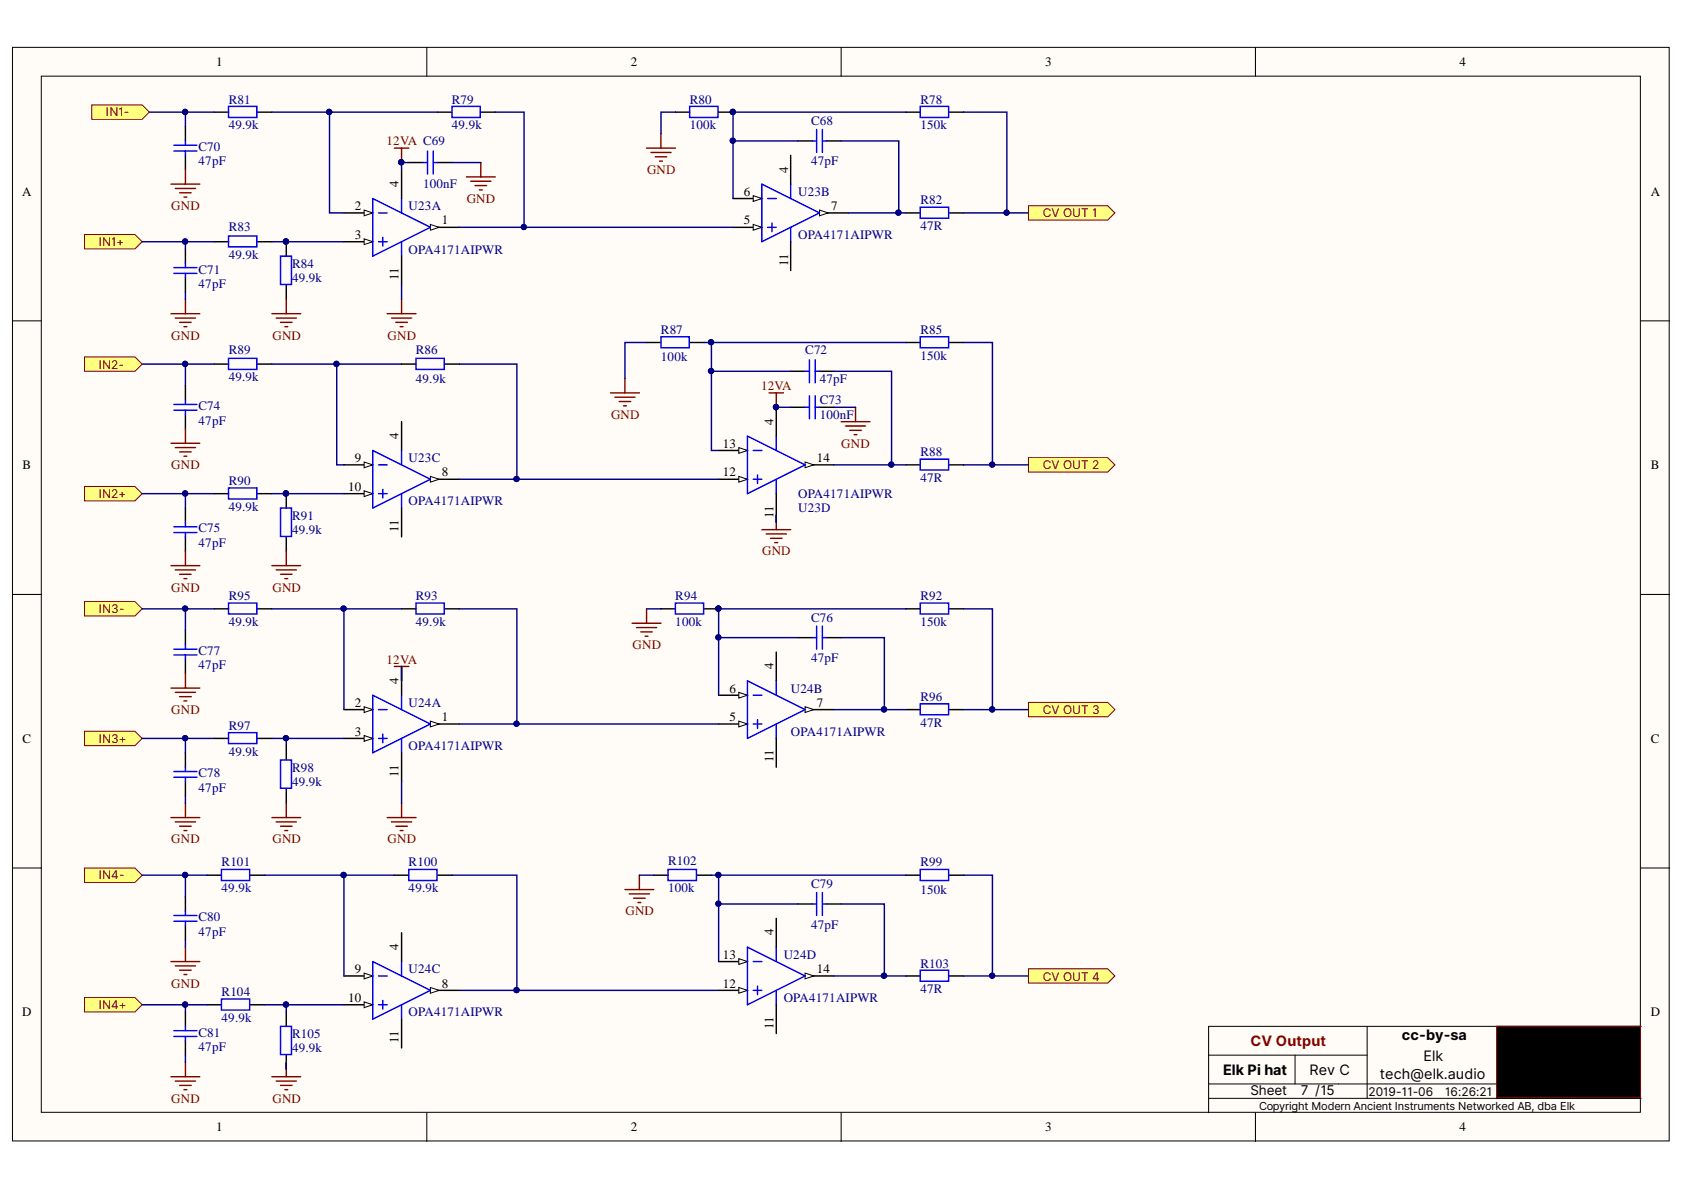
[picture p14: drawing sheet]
<svg xmlns="http://www.w3.org/2000/svg" width="297mm" height="210mm" viewBox="0 0 297 210" stroke-linecap="round" stroke-linejoin="round" font-family="sans-serif">
<defs><g id="words">
<text font-size="2.5" fill="#980000" x="220.6" y="184.5">CV Output</text>
<g font-size="2.5">
<text x="247.3" y="183.5">cc-by-sa</text>
<text x="215.7" y="189.6">Elk Pi hat</text>
<text x="231" y="189.6">Rev C</text>
<text x="243.4" y="190.4">tech@elk.audio</text>
<text x="251.1" y="187.1">Elk</text>
</g>
<g font-size="2.4">
<text x="220.6" y="193.2">Sheet</text>
<text x="229.4" y="193.2">7 /15</text>
</g>
<g font-size="2.3">
<text x="38.2" y="11.7">1</text>
<text x="111.2" y="11.7">2</text>
<text x="184.3" y="11.7">3</text>
<text x="257.4" y="11.7">4</text>
<text x="3.9" y="34.5">A</text>
<text x="70.3" y="33" transform="rotate(-90 70.3 33)">4</text>
<text x="131.2" y="34.5">6</text>
<text x="139" y="30.4" transform="rotate(-90 139 30.4)">4</text>
<text x="291.2" y="34.5">A</text>
<text x="62.6" y="37">2</text>
<text x="77.9" y="39.6">1</text>
<text x="131.2" y="39.6">5</text>
<text x="146.6" y="37">7</text>
<text x="62.6" y="42.1">3</text>
<text x="139" y="46.9" transform="rotate(-90 139 46.9)">11</text>
<text x="70.3" y="49.5" transform="rotate(-90 70.3 49.5)">11</text>
<text x="70.3" y="77.4" transform="rotate(-90 70.3 77.4)">4</text>
<text x="136.5" y="74.9" transform="rotate(-90 136.5 74.9)">4</text>
<text x="4" y="82.8">B</text>
<text x="62.6" y="81.5">9</text>
<text x="127.5" y="79">13</text>
<text x="144.1" y="81.5">14</text>
<text x="291.2" y="82.8">B</text>
<text x="61.4" y="86.6">10</text>
<text x="77.9" y="84">8</text>
<text x="127.5" y="84">12</text>
<text x="70.3" y="93.8" transform="rotate(-90 70.3 93.8)">11</text>
<text x="136.5" y="91.3" transform="rotate(-90 136.5 91.3)">11</text>
<text x="136.5" y="118.1" transform="rotate(-90 136.5 118.1)">4</text>
<text x="62.6" y="124.7">2</text>
<text x="70.3" y="120.6" transform="rotate(-90 70.3 120.6)">4</text>
<text x="128.7" y="122.1">6</text>
<text x="144.1" y="124.7">7</text>
<text x="4" y="131">C</text>
<text x="62.6" y="129.8">3</text>
<text x="77.9" y="127.2">1</text>
<text x="128.7" y="127.2">5</text>
<text x="291.2" y="131">C</text>
<text x="70.3" y="137" transform="rotate(-90 70.3 137)">11</text>
<text x="136.5" y="134.5" transform="rotate(-90 136.5 134.5)">11</text>
<text x="70.3" y="167.5" transform="rotate(-90 70.3 167.5)">4</text>
<text x="136.5" y="165" transform="rotate(-90 136.5 165)">4</text>
<text x="62.6" y="171.7">9</text>
<text x="127.5" y="169.1">13</text>
<text x="144.1" y="171.7">14</text>
<text x="3.9" y="179.3">D</text>
<text x="61.4" y="176.8">10</text>
<text x="77.9" y="174.2">8</text>
<text x="127.5" y="174.2">12</text>
<text x="291.2" y="179.3">D</text>
<text x="70.3" y="184" transform="rotate(-90 70.3 184)">11</text>
<text x="136.5" y="181.5" transform="rotate(-90 136.5 181.5)">11</text>
<text x="38.2" y="199.6">1</text>
<text x="111.2" y="199.6">2</text>
<text x="184.3" y="199.6">3</text>
<text x="257.4" y="199.6">4</text>
</g>
<g font-size="2.3" fill="#000080">
<text x="40.4" y="22.8">49.9k</text>
<text x="40.4" y="18.3">R81</text>
<text x="79.7" y="22.8">49.9k</text>
<text x="79.7" y="18.3">R79</text>
<text x="121.7" y="22.8">100k</text>
<text x="121.7" y="18.3">R80</text>
<text x="143.1" y="22.1">C68</text>
<text x="162.3" y="22.8">150k</text>
<text x="162.3" y="18.3">R78</text>
<text x="35" y="29.2">47pF</text>
<text x="35" y="26.6">C70</text>
<text x="143.1" y="29.2">47pF</text>
<text x="74.6" y="33.2">100nF</text>
<text x="140.8" y="34.5">U23B</text>
<text x="40.4" y="40.8">R83</text>
<text x="72.1" y="37">U23A</text>
<text x="162.3" y="40.6">47R</text>
<text x="162.3" y="36">R82</text>
<text x="40.4" y="45.7">49.9k</text>
<text x="51.5" y="47.3">R84</text>
<text x="72.1" y="44.7">OPA4171AIPWR</text>
<text x="140.8" y="42.1">OPA4171AIPWR</text>
<text x="35" y="50.8">47pF</text>
<text x="35" y="48.3">C71</text>
<text x="51.5" y="49.8">49.9k</text>
<text x="116.6" y="58.9">R87</text>
<text x="162.3" y="58.9">R85</text>
<text x="40.4" y="62.5">R89</text>
<text x="73.3" y="62.5">R86</text>
<text x="116.6" y="63.7">100k</text>
<text x="142" y="62.5">C72</text>
<text x="162.3" y="63.5">150k</text>
<text x="40.4" y="67.3">49.9k</text>
<text x="73.3" y="67.5">49.9k</text>
<text x="144.6" y="67.5">47pF</text>
<text x="144.6" y="71.3">C73</text>
<text x="35" y="74.9">47pF</text>
<text x="35" y="72.4">C74</text>
<text x="144.6" y="73.9">100nF</text>
<text x="72.1" y="81.5">U23C</text>
<text x="162.3" y="80.5">R88</text>
<text x="40.4" y="85.5">R90</text>
<text x="72.1" y="89.1">OPA4171AIPWR</text>
<text x="140.8" y="87.8">OPA4171AIPWR</text>
<text x="162.3" y="85">47R</text>
<text x="35" y="93.9">C75</text>
<text x="40.4" y="90.1">49.9k</text>
<text x="51.5" y="94.2">49.9k</text>
<text x="51.5" y="91.6">R91</text>
<text x="140.8" y="90.4">U23D</text>
<text x="35" y="96.5">47pF</text>
<text x="40.4" y="105.9">R95</text>
<text x="73.3" y="105.9">R93</text>
<text x="119.1" y="105.9">R94</text>
<text x="162.3" y="105.9">R92</text>
<text x="40.4" y="110.5">49.9k</text>
<text x="73.3" y="110.5">49.9k</text>
<text x="119.1" y="110.5">100k</text>
<text x="143.1" y="109.7">C76</text>
<text x="162.3" y="110.5">150k</text>
<text x="35" y="118.1">47pF</text>
<text x="35" y="115.6">C77</text>
<text x="143.1" y="116.8">47pF</text>
<text x="72.1" y="124.7">U24A</text>
<text x="139.5" y="122.1">U24B</text>
<text x="162.3" y="123.7">R96</text>
<text x="40.4" y="128.7">R97</text>
<text x="139.5" y="129.8">OPA4171AIPWR</text>
<text x="162.3" y="128.2">47R</text>
<text x="35" y="137.1">C78</text>
<text x="40.4" y="133.3">49.9k</text>
<text x="51.5" y="136.1">R98</text>
<text x="72.1" y="132.3">OPA4171AIPWR</text>
<text x="35" y="139.6">47pF</text>
<text x="51.5" y="138.6">49.9k</text>
<text x="39.1" y="152.8">R101</text>
<text x="72.1" y="152.8">R100</text>
<text x="117.8" y="152.6">R102</text>
<text x="162.3" y="152.8">R99</text>
<text x="39.1" y="157.4">49.9k</text>
<text x="72.1" y="157.4">49.9k</text>
<text x="117.8" y="157.4">100k</text>
<text x="143.1" y="156.6">C79</text>
<text x="162.3" y="157.7">150k</text>
<text x="35" y="165.1">47pF</text>
<text x="35" y="162.5">C80</text>
<text x="143.1" y="163.8">47pF</text>
<text x="72.1" y="171.7">U24C</text>
<text x="138.2" y="169.1">U24D</text>
<text x="162.3" y="170.7">R103</text>
<text x="39.1" y="175.7">R104</text>
<text x="72.1" y="179.3">OPA4171AIPWR</text>
<text x="138.2" y="176.8">OPA4171AIPWR</text>
<text x="162.3" y="175.2">47R</text>
<text x="35" y="185.4">47pF</text>
<text x="35" y="182.8">C81</text>
<text x="39.1" y="180.3">49.9k</text>
<text x="51.5" y="185.6">49.9k</text>
<text x="51.5" y="183.1">R105</text>
</g>
<g font-size="2.3" fill="#800000">
<text x="68.2" y="25.6">12VA C69</text>
<text x="82.3" y="35.8">GND</text>
<text x="114.1" y="30.7">GND</text>
<text x="30.2" y="37">GND</text>
<text x="30.2" y="59.9">GND</text>
<text x="48.1" y="59.9">GND</text>
<text x="68.4" y="59.9">GND</text>
<text x="134.3" y="68.8">12VA</text>
<text x="107.8" y="73.9">GND</text>
<text x="30.2" y="82.8">GND</text>
<text x="148.4" y="79">GND</text>
<text x="134.4" y="98">GND</text>
<text x="30.2" y="104.4">GND</text>
<text x="48.1" y="104.4">GND</text>
<text x="68.2" y="117.1">12VA</text>
<text x="111.6" y="114.5">GND</text>
<text x="30.2" y="126">GND</text>
<text x="30.2" y="148.8">GND</text>
<text x="48.1" y="148.8">GND</text>
<text x="68.4" y="148.8">GND</text>
<text x="110.3" y="161.5">GND</text>
<text x="30.2" y="174.2">GND</text>
<text x="30.2" y="194.5">GND</text>
<text x="48.1" y="194.5">GND</text>
</g>
<g font-size="2.1" fill="#800000">
<text x="18.7" y="20.5">IN1-</text>
<text x="183.9" y="38.3">CV OUT 1</text>
<text x="17.4" y="43.4">IN1+</text>
<text x="17.4" y="65">IN2-</text>
<text x="183.9" y="82.8">CV OUT 2</text>
<text x="17.4" y="87.8">IN2+</text>
<text x="17.4" y="108.2">IN3-</text>
<text x="183.9" y="126">CV OUT 3</text>
<text x="17.4" y="131">IN3+</text>
<text x="17.4" y="155.1">IN4-</text>
<text x="183.9" y="173">CV OUT 4</text>
<text x="17.4" y="178">IN4+</text>
</g>
<g font-size="2.1">
<text x="241.4" y="193.2">2019-11-06</text>
<text x="254.9" y="193.2">16:26:21</text>
</g>
<text font-size="1.9" x="222.1" y="195.9">Copyright Modern Ancient Instruments Networked AB, dba Elk</text>
</g></defs>
<g fill="#fffcf8" stroke="#000" stroke-width=".18">
<path d="M2.2 8.4h292.2v192.9h-292.2z"/>
<path d="M7.3 13.4h282v182.8h-282z"/>
</g>
<g fill="none" stroke="#000" stroke-width=".18">
<path d="M75.3 8.4v5M148.4 8.4v5M221.4 8.4v5M2.2 56.6h5.1M289.4 56.6h5.1M2.2 104.9h5.1M289.4 104.9h5.1M2.2 153.1h5.1M289.4 153.1h5.1M75.3 196.3v5.1M148.4 196.3v5.1M213.2 186.1h27.9"/>
<path d="M213.2 191.2h50.8M213.2 193.7h76.2M221.4 196.3v5.1M228.4 186.1v5.1M241.1 181v12.7M264 193.7v-12.7h25.4h-76.2v15.3"/>
</g>
<path d="M264 181h25.3v12.6h-25.3z" fill="#000" stroke="#800000" stroke-width=".18"/>
<g fill="#ffff80" stroke="#800000" stroke-width=".18">
<path d="M14.9 41.4h8.9l1.3 1.2-1.3 1.3h-8.9z" fill-rule="evenodd"/>
<path d="M16.2 18.5h8.9l1.2 1.3-1.2 1.3h-8.9z" fill-rule="evenodd"/>
</g>
<path d="M75.9 40.1h5.1" fill="none" stroke="#000" stroke-width=".25"/>
<path d="M75.9 39.6l1.5 .5-1.5 .5z" fill="#fffcf8"/>
<path d="M75.9 39.6l1.5 .5-1.5 .5z" fill="none" stroke="#000" stroke-width=".18"/>
<path d="M60.7 37.6h5" fill="none" stroke="#000" stroke-width=".25"/>
<path d="M64.2 37l1.5 .6-1.5 .5z" fill="#fffcf8"/>
<path d="M64.2 37l1.5 .6-1.5 .5z" fill="none" stroke="#000" stroke-width=".18"/>
<path d="M60.7 42.6h5" fill="none" stroke="#000" stroke-width=".25"/>
<path d="M64.2 42.1l1.5 .5-1.5 .5z" fill="#fffcf8"/>
<path d="M64.2 42.1l1.5 .5-1.5 .5z" fill="none" stroke="#000" stroke-width=".18"/>
<g fill="none" stroke="#00f" stroke-width=".25">
<path d="M40.3 18.8h5v1.9h-5zM79.7 18.8h5v1.9h-5zM65.7 35l10.2 5.1-10.2 5.1zM66.8 37.6h1.5M70.8 35v2.6M40.3 41.6h5v2h-5zM49.5 45.2h1.9v5h-1.9zM66.8 42.6h1.5M67.5 41.9v1.5M70.8 42.6v2.6M116.6 59.4h5v2h-5zM162.3 59.4h5v2h-5z"/>
<path d="M142 65.5h.8M142.8 63.5v4M143.8 63.5v4M143.8 65.5h.8M162.3 81h5v1.9h-5z"/>
</g>
<g fill="none" stroke="#000" stroke-width=".25">
<path d="M37.8 19.8h2.5M45.4 19.8h2.6M77.2 19.8h2.5M84.8 19.8h2.6M70.8 29.9v5.1M37.8 42.6h2.5M45.4 42.6h2.6M50.5 42.6v2.6M50.5 50.3v2.5M70.8 45.2v5.1M114 60.4h2.6M121.7 60.4h2.5"/>
<path d="M139.5 65.5h2.5M144.6 65.5h2.5M159.8 60.4h2.5M167.4 60.4h2.6M159.8 82h2.5M167.4 82h2.6"/>
</g>
<g fill="#000080" stroke="#000080" stroke-width=".18">
<circle cx="50.4" cy="42.6" r=".47"/>
<circle cx="136.9" cy="71.8" r=".46"/>
</g>
<g fill="none" stroke="#800000" stroke-width=".25">
<path d="M48 55.3h5M48.7 56.1h3.6M49.5 56.9h2M50.2 57.6h.6M50.5 52.8v2.5M68.3 55.3h5.1M69.1 56.1h3.5M69.8 56.9h2.1M70.6 57.6h.5M70.8 52.8v2.5M107.7 69.3h5.1M108.5 70.1h3.5"/>
<path d="M109.2 70.8h2.1M110 71.6h.5M110.2 66.8v2.5M135.7 69.3h2.5M136.9 69.3v2.5M134.4 93.4h5.1M135.1 94.2h3.6M135.9 95h2M136.7 95.7h.5M136.9 90.9v2.5"/>
</g>
<g fill="#ffff80" stroke="#800000" stroke-width=".18">
<path d="M14.9 85.8h8.9l1.3 1.3-1.3 1.2h-8.9z" fill-rule="evenodd"/>
<path d="M14.9 63h8.9l1.3 1.2-1.3 1.3h-8.9z" fill-rule="evenodd"/>
</g>
<g fill="none" stroke="#000" stroke-width=".25">
<path d="M119.1 19.8h2.6M126.8 19.8h2.5M159.8 19.8h2.5M167.4 19.8h2.6M140.7 24.9h2.6M145.8 24.9h2.6M159.8 37.6h2.5M167.4 37.6h2.6M37.8 64.2h2.5M45.4 64.2h2.6M70.8 64.2h2.6M78.5 64.2h2.5"/>
<path d="M37.8 87.1h2.5M45.4 87.1h2.6M50.5 87.1v2.5M50.5 94.7v2.5"/>
</g>
<path d="M121.6 18.8h5.1v1.9h-5.1zM162.3 18.8h5v1.9h-5zM143.3 24.9h.7M144 22.8v4.1M145.1 22.8v4.1M145.1 24.9h.7M162.3 36.5h5v2h-5zM40.3 63.2h5v2h-5zM73.4 63.2h5v2h-5zM40.3 86.1h5v1.9h-5zM49.5 89.6h1.9v5h-1.9z" fill="none" stroke="#00f" stroke-width=".25"/>
<g fill="#000080" stroke="#000080" stroke-width=".18">
<circle cx="50.4" cy="87" r=".47"/>
<circle cx="129.2" cy="19.7" r=".46"/>
</g>
<path d="M114 26.1h5.1M114.8 26.9h3.6M115.6 27.7h2M116.3 28.4h.5M116.6 23.6v2.5M48 99.8h5M50.5 97.2v2.6M48.7 100.5h3.6M49.5 101.3h2M50.2 102.1h.6" fill="none" stroke="#800000" stroke-width=".25"/>
<g fill="#ffff80" stroke="#800000" stroke-width=".18">
<path d="M14.9 129h8.9l1.3 1.2-1.3 1.3h-8.9z" fill-rule="evenodd"/>
<path d="M14.9 106.1h8.9l1.3 1.3-1.3 1.3h-8.9z" fill-rule="evenodd"/>
</g>
<g fill="none" stroke="#000" stroke-width=".25">
<path d="M37.8 107.4h2.5M45.4 107.4h2.6M70.8 107.4h2.6M78.5 107.4h2.5M37.8 130.2h2.5M45.4 130.2h2.6M50.5 131.5v2.6M50.5 139.1v2.6M115.3 154.4h2.6M122.9 154.4h2.6M140.7 159.5h2.6M145.8 159.5h2.6"/>
<path d="M159.8 154.4h2.5M167.4 154.4h2.6M159.8 172.2h2.5M167.4 172.2h2.6"/>
</g>
<path d="M40.3 106.4h5v1.9h-5zM73.4 106.4h5v1.9h-5zM40.3 129.2h5v2h-5zM49.5 134.1h1.9v4.9h-1.9zM117.8 153.4h5v1.9h-5zM143.3 159.5h.7M144 157.4v4.1M145.1 157.4v4.1M145.1 159.5h.7M162.3 153.4h5v1.9h-5zM162.3 171.1h5v2h-5z" fill="none" stroke="#00f" stroke-width=".25"/>
<path d="M48 144.2h5M48.7 145h3.6M49.5 145.7h2M50.2 146.5h.6M50.5 141.7v2.5M110.2 156.9h5.1M111 157.7h3.6M111.8 158.4h2M112.5 159.2h.5M112.8 154.4v2.5" fill="none" stroke="#800000" stroke-width=".25"/>
<g fill="#ffff80" stroke="#800000" stroke-width=".18">
<path d="M14.9 176h8.9l1.3 1.2-1.3 1.3h-8.9z" fill-rule="evenodd"/>
<path d="M14.9 153.1h8.9l1.3 1.3-1.3 1.2h-8.9z" fill-rule="evenodd"/>
</g>
<g fill="none" stroke="#000" stroke-width=".25">
<path d="M129.3 40.1h5.1M116.6 107.4h2.5M124.2 107.4h2.6M140.7 112.5h2.6M145.8 112.5h2.6M159.8 107.4h2.5M167.4 107.4h2.6M159.8 125.2h2.5M167.4 125.2h2.6M36.5 154.4h2.6M44.1 154.4h2.6M69.6 154.4h2.5"/>
<path d="M77.2 154.4h2.5M36.5 177.2h2.6M44.1 177.2h2.6M50.5 178.5v2.5M50.5 186.1v2.6"/>
</g>
<path d="M119.1 106.4h5v1.9h-5zM143.3 112.5h.7M144 110.4v4.1M145.1 110.4v4.1M145.1 112.5h.7M162.3 106.4h5v1.9h-5zM162.3 124.2h5v1.9h-5zM39.1 153.4h4.9v1.9h-4.9zM72.1 153.4h5v1.9h-5zM39.1 176.2h4.9v2h-4.9zM49.5 181h1.9v5h-1.9z" fill="none" stroke="#00f" stroke-width=".25"/>
<path d="M111.5 109.9h5.1M112.3 110.7h3.5M113 111.5h2.1M113.8 112.2h.5M114 107.4v2.5M48 189.9h5M48.7 190.7h3.6M49.5 191.5h2M50.2 192.2h.6M50.5 187.4v2.5" fill="none" stroke="#800000" stroke-width=".25"/>
<circle cx="126.7" cy="107.3" r=".46" fill="#000080" stroke="#000080" stroke-width=".18"/>
<path d="M132.9 39.6l1.5 .5-1.5 .5z" fill="#fffcf8"/>
<path d="M132.9 39.6l1.5 .5-1.5 .5z" fill="none" stroke="#000" stroke-width=".18"/>
<path d="M129.3 35h5.1" fill="none" stroke="#000" stroke-width=".25"/>
<path d="M132.9 34.5l1.5 .5-1.5 .5z" fill="#fffcf8"/>
<path d="M132.9 34.5l1.5 .5-1.5 .5z" fill="none" stroke="#000" stroke-width=".18"/>
<path d="M144.6 37.6h5" fill="none" stroke="#000" stroke-width=".25"/>
<path d="M144.6 37l1.5 .6-1.5 .5z" fill="#fffcf8"/>
<path d="M144.6 37l1.5 .6-1.5 .5z" fill="none" stroke="#000" stroke-width=".18"/>
<g fill="none" stroke="#00f" stroke-width=".25">
<path d="M30.7 25.6h4M30.7 26.6h4M32.7 24.9v.7M32.7 26.6v.8M74.6 28.7h.8M75.4 26.6v4.1M76.4 26.6v4.1M76.4 28.7h.8M134.4 32.5l10.2 5.1-10.2 5zM135.4 35h1.5M136.2 39.3v1.6M139.5 32.5v2.5"/>
<path d="M30.7 48.2h4M30.7 47.2h4M32.7 46.4v.8M32.7 48.2v.8M135.4 40.1h1.5M139.5 40.1v2.5M30.7 71.3h4M30.7 72.3h4M32.7 70.6v.7M32.7 72.3v.8M142 71.8h.8M142.8 69.8v4.1"/>
<path d="M143.8 69.8v4.1M143.8 71.8h.8M30.7 93.9h4M30.7 92.9h4M32.7 92.2v.7M32.7 93.9v.8M30.7 114.5h4M30.7 115.5h4M32.7 113.7v.8M32.7 115.5v.8M30.7 137.1h4M30.7 136.1h4"/>
<path d="M32.7 135.3v.8M32.7 137.1v.8M30.7 161.5h4M30.7 162.5h4M32.7 160.7v.8M32.7 162.5v.8M30.7 182.8h4M30.7 181.8h4M32.7 181v.8M32.7 182.8v.8"/>
</g>
<g fill="none" stroke="#000" stroke-width=".25">
<path d="M32.7 22.3v2.6M32.7 27.4v2.5M72.1 28.7h2.5M77.2 28.7h2.5M139.5 27.4v5.1M32.7 43.9v2.5M32.7 49v2.5M139.5 42.6v5.1M32.7 68v2.6M32.7 73.1v2.5M139.5 71.8h2.5M144.6 71.8h2.5"/>
<path d="M32.7 89.6v2.6M32.7 94.7v2.5M32.7 111.2v2.5M32.7 116.3v2.5M32.7 132.8v2.5M32.7 137.9v2.5M32.7 158.2v2.5M32.7 163.3v2.5M32.7 178.5v2.5M32.7 183.6v2.5"/>
</g>
<g fill="none" stroke="#800000" stroke-width=".25">
<path d="M30.2 32.5h5M30.9 33.2h3.6M31.7 34h2M32.4 34.8h.6M32.7 29.9v2.6M69.6 26.1h2.5M70.8 26.1v2.6M82.3 31.2h5.1M83 32h3.6M83.8 32.7h2M84.6 33.5h.5M84.8 28.7v2.5"/>
<path d="M30.2 55.3h5M30.9 56.1h3.6M31.7 56.9h2M32.4 57.6h.6M32.7 52.8v2.5M30.2 78.2h5M30.9 79h3.6M31.7 79.7h2M32.7 75.6v2.6M148.4 74.4h5M149.1 75.1h3.6M149.9 75.9h2"/>
<path d="M150.7 76.7h.5M150.9 71.8v2.6M30.2 99.8h5M32.4 80.5h.6M32.7 97.2v2.6M30.9 100.5h3.6M31.7 101.3h2M32.4 102.1h.6M32.7 118.8v2.6M30.2 121.4h5M30.9 122.1h3.6M31.7 122.9h2"/>
<path d="M32.4 123.6h.6M30.2 144.2h5M30.9 145h3.6M31.7 145.7h2M32.4 146.5h.6M32.7 141.7v2.5M30.2 169.6h5M30.9 170.4h3.6M31.7 171.1h2M32.4 171.9h.6M32.7 167.1v2.5M30.2 189.9h5"/>
<path d="M30.9 190.7h3.6M31.7 191.5h2M32.4 192.2h.6M32.7 187.4v2.5"/>
</g>
<circle cx="70.8" cy="28.6" r=".46" fill="#000080" stroke="#000080" stroke-width=".18"/>
<g fill="#ffff80" stroke="#800000" stroke-width=".18">
<path d="M181.4 80.7h14l1.3 1.3-1.3 1.3h-14z" fill-rule="evenodd"/>
<path d="M181.4 36.3h14l1.3 1.3-1.3 1.2h-14z" fill-rule="evenodd"/>
<path d="M181.4 170.9h14l1.3 1.3-1.3 1.2h-14z" fill-rule="evenodd"/>
<path d="M181.4 123.9h14l1.3 1.3-1.3 1.2h-14z" fill-rule="evenodd"/>
</g>
<path d="M75.9 84.5h5.1" fill="none" stroke="#000" stroke-width=".25"/>
<path d="M75.9 84l1.5 .5-1.5 .5z" fill="#fffcf8"/>
<path d="M75.9 84l1.5 .5-1.5 .5z" fill="none" stroke="#000" stroke-width=".18"/>
<path d="M60.7 82h5" fill="none" stroke="#000" stroke-width=".25"/>
<path d="M64.2 81.5l1.5 .5-1.5 .5z" fill="#fffcf8"/>
<path d="M64.2 81.5l1.5 .5-1.5 .5z" fill="none" stroke="#000" stroke-width=".18"/>
<path d="M60.7 87.1h5" fill="none" stroke="#000" stroke-width=".25"/>
<path d="M64.2 86.6l1.5 .5-1.5 .5z" fill="#fffcf8"/>
<path d="M64.2 86.6l1.5 .5-1.5 .5z" fill="none" stroke="#000" stroke-width=".18"/>
<path d="M65.7 79.5l10.2 5-10.2 5.1zM70.8 79.5v2.5M66.8 82h1.5M66.8 87.1h1.5M67.5 86.3v1.5M70.8 87.1v2.5" fill="none" stroke="#00f" stroke-width=".25"/>
<path d="M70.8 74.4v5.1M70.8 89.6v5.1M126.8 84.5h5" fill="none" stroke="#000" stroke-width=".25"/>
<path d="M130.3 84l1.5 .5-1.5 .5z" fill="#fffcf8"/>
<path d="M130.3 84l1.5 .5-1.5 .5z" fill="none" stroke="#000" stroke-width=".18"/>
<path d="M126.8 79.5h5" fill="none" stroke="#000" stroke-width=".25"/>
<path d="M130.3 79l1.5 .5-1.5 .5z" fill="#fffcf8"/>
<path d="M130.3 79l1.5 .5-1.5 .5z" fill="none" stroke="#000" stroke-width=".18"/>
<path d="M142 82h5.1" fill="none" stroke="#000" stroke-width=".25"/>
<path d="M142 81.5l1.5 .5-1.5 .5z" fill="#fffcf8"/>
<path d="M142 81.5l1.5 .5-1.5 .5z" fill="none" stroke="#000" stroke-width=".18"/>
<path d="M131.8 76.9l10.2 5.1-10.2 5.1zM132.9 79.5h1.5M136.9 76.9v2.6M132.9 84.5h1.5M133.6 83.8v1.5M136.9 84.5v2.6" fill="none" stroke="#00f" stroke-width=".25"/>
<path d="M136.9 71.8v5.1M136.9 87.1v5.1M75.9 127.7h5.1" fill="none" stroke="#000" stroke-width=".25"/>
<circle cx="136.9" cy="71.8" r=".46" fill="#000080" stroke="#000080" stroke-width=".18"/>
<path d="M75.9 127.2l1.5 .5-1.5 .5z" fill="#fffcf8"/>
<path d="M75.9 127.2l1.5 .5-1.5 .5z" fill="none" stroke="#000" stroke-width=".18"/>
<path d="M60.7 125.2h5" fill="none" stroke="#000" stroke-width=".25"/>
<path d="M64.2 124.7l1.5 .5-1.5 .5z" fill="#fffcf8"/>
<path d="M64.2 124.7l1.5 .5-1.5 .5z" fill="none" stroke="#000" stroke-width=".18"/>
<path d="M60.7 130.2h5" fill="none" stroke="#000" stroke-width=".25"/>
<path d="M64.2 129.7l1.5 .5-1.5 .6z" fill="#fffcf8"/>
<path d="M64.2 129.7l1.5 .5-1.5 .6z" fill="none" stroke="#000" stroke-width=".18"/>
<path d="M65.7 122.6l10.2 5.1-10.2 5.1zM66.8 125.2h1.5M66.8 130.2h1.5M67.5 129.5v1.5M70.8 122.6v2.6M70.8 130.2v2.6" fill="none" stroke="#00f" stroke-width=".25"/>
<path d="M70.8 117.6v5M70.8 132.8v5.1M126.8 127.7h5" fill="none" stroke="#000" stroke-width=".25"/>
<path d="M130.3 127.2l1.5 .5-1.5 .5z" fill="#fffcf8"/>
<path d="M130.3 127.2l1.5 .5-1.5 .5z" fill="none" stroke="#000" stroke-width=".18"/>
<path d="M126.8 122.6h5" fill="none" stroke="#000" stroke-width=".25"/>
<path d="M130.3 122.1l1.5 .5-1.5 .5z" fill="#fffcf8"/>
<path d="M130.3 122.1l1.5 .5-1.5 .5z" fill="none" stroke="#000" stroke-width=".18"/>
<path d="M142 125.2h5.1" fill="none" stroke="#000" stroke-width=".25"/>
<path d="M142 124.7l1.5 .5-1.5 .5z" fill="#fffcf8"/>
<path d="M142 124.7l1.5 .5-1.5 .5z" fill="none" stroke="#000" stroke-width=".18"/>
<path d="M131.8 120.1l10.2 5.1-10.2 5zM132.9 122.6h1.5M132.9 127.7h1.5M133.6 126.9v1.6M136.9 120.1v2.5M136.9 127.7v2.5" fill="none" stroke="#00f" stroke-width=".25"/>
<path d="M136.9 115v5.1M136.9 130.2v5.1M126.8 174.7h5" fill="none" stroke="#000" stroke-width=".25"/>
<path d="M130.3 174.2l1.5 .5-1.5 .5z" fill="#fffcf8"/>
<path d="M130.3 174.2l1.5 .5-1.5 .5z" fill="none" stroke="#000" stroke-width=".18"/>
<path d="M126.8 169.6h5" fill="none" stroke="#000" stroke-width=".25"/>
<path d="M130.3 169.1l1.5 .5-1.5 .5z" fill="#fffcf8"/>
<path d="M130.3 169.1l1.5 .5-1.5 .5z" fill="none" stroke="#000" stroke-width=".18"/>
<path d="M142 172.2h5.1" fill="none" stroke="#000" stroke-width=".25"/>
<path d="M142 171.6l1.5 .6-1.5 .5z" fill="#fffcf8"/>
<path d="M142 171.6l1.5 .6-1.5 .5z" fill="none" stroke="#000" stroke-width=".18"/>
<path d="M131.8 167.1l10.2 5.1-10.2 5zM132.9 169.6h1.5M132.9 174.7h1.5M133.6 173.9v1.6M136.9 167.1v2.5M136.9 174.7v2.5" fill="none" stroke="#00f" stroke-width=".25"/>
<path d="M75.9 174.7h5.1M136.9 162v5.1M136.9 177.2v5.1" fill="none" stroke="#000" stroke-width=".25"/>
<path d="M75.9 174.2l1.5 .5-1.5 .5z" fill="#fffcf8"/>
<path d="M75.9 174.2l1.5 .5-1.5 .5z" fill="none" stroke="#000" stroke-width=".18"/>
<path d="M60.7 172.2h5" fill="none" stroke="#000" stroke-width=".25"/>
<path d="M64.2 171.6l1.5 .6-1.5 .5z" fill="#fffcf8"/>
<path d="M64.2 171.6l1.5 .6-1.5 .5z" fill="none" stroke="#000" stroke-width=".18"/>
<path d="M60.7 177.2h5" fill="none" stroke="#000" stroke-width=".25"/>
<path d="M64.2 176.7l1.5 .5-1.5 .5z" fill="#fffcf8"/>
<path d="M64.2 176.7l1.5 .5-1.5 .5z" fill="none" stroke="#000" stroke-width=".18"/>
<path d="M65.7 169.6l10.2 5.1-10.2 5.1zM66.8 172.2h1.5M66.8 177.2h1.5M67.5 176.5v1.5M70.8 169.6v2.6M70.8 177.2v2.6" fill="none" stroke="#00f" stroke-width=".25"/>
<path d="M70.8 164.5v5.1M70.8 179.8v5" fill="none" stroke="#000" stroke-width=".25"/>
<path d="M69.6 117.6h2.5M70.8 117.6v2.5M68.3 144.2h5.1M69.1 145h3.5M69.8 145.7h2.1M70.6 146.5h.5M70.8 141.7v2.5" fill="none" stroke="#800000" stroke-width=".25"/>
<g fill="none" stroke="#000080" stroke-width=".25">
<path d="M26.3 19.8h11.5M32.7 19.8v2.5M48 19.8h10.1v17.8h2.6M58.1 19.8h19.1M87.4 19.8h5v20.3h36.9M119.1 19.8h-2.5v3.8M159.8 19.8h-30.5v15.2M170 19.8h7.6v17.8h-7.6M72.1 28.7h-1.3v1.2M79.7 28.7h5.1M129.3 24.9h11.4M148.4 24.9h10.1v12.7"/>
<path d="M149.6 37.6h10.2M177.6 37.6h3.8M25.1 42.6h12.7M32.7 42.6v1.3M32.7 51.5v1.3M48 42.6h12.7M70.8 50.3v2.5M81 40.1h11.4M25.1 64.2h7.6v3.8M32.7 64.2h5.1M48 64.2h11.4M70.8 64.2h-11.4v17.8h1.3"/>
<path d="M81 64.2h10.2v20.3h-10.2M114 60.4h-3.8v6.4M124.2 60.4h1.3M125.5 65.5h14M136.9 71.8h2.6M147.1 65.5h10.2v16.5h-10.2M147.1 71.8h3.8M159.8 60.4h-34.3v19.1h1.3M170 60.4h5.1v21.6h6.3M25.1 87.1h12.7M32.7 87.1v2.5M48 87.1h12.7"/>
<path d="M91.2 84.5h35.6M136.9 90.9v1.3M157.3 82h2.5M170 82h5.1M25.1 107.4h12.7M32.7 107.4v3.8M48 107.4h22.8M60.7 107.4v17.8M70.8 117.6v2.5M81 107.4h10.2v20.3h-10.2M114 107.4h2.6M126.8 112.5h13.9"/>
<path d="M148.4 112.5h7.6v12.7h-8.9M159.8 107.4h-33v15.2M170 107.4h5.1v17.8h6.3M25.1 130.2h12.7M32.7 130.2v2.6M48 130.2h12.7M50.5 130.2v1.3M70.8 137.9v3.8M91.2 127.7h35.6M156 125.2h3.8M170 125.2h5.1M25.1 154.4h11.4"/>
<path d="M32.7 140.4v1.3M32.7 154.4v3.8M46.7 154.4h14v17.8M60.7 154.4h8.9M79.7 154.4h11.5v20.3h-10.2M112.8 154.4h2.5M125.5 154.4h1.3M126.8 159.5h13.9M148.4 159.5h7.6v12.7h-8.9M159.8 154.4h-33v15.2M170 154.4h5.1v17.8h6.3M25.1 177.2h11.4"/>
<path d="M32.7 165.8v1.3M32.7 177.2v1.3M46.7 177.2h14M50.5 177.2v1.3M91.2 174.7h35.6M156 172.2h3.8M170 172.2h5.1M32.7 186.1v1.3M50.5 187.4v1.3"/>
</g>
<g fill="#000080" stroke="#000080" stroke-width=".18">
<circle cx="50.4" cy="42.6" r=".47"/>
<circle cx="155.9" cy="172.1" r=".46"/>
<circle cx="175" cy="172.1" r=".46"/>
<circle cx="91.1" cy="127.7" r=".46"/>
<circle cx="175" cy="125.1" r=".46"/>
<circle cx="91.1" cy="174.6" r=".46"/>
<circle cx="136.9" cy="71.8" r=".46"/>
<circle cx="91.1" cy="84.5" r=".46"/>
<circle cx="126.7" cy="107.3" r=".46"/>
<circle cx="50.4" cy="177.2" r=".47"/>
<circle cx="32.6" cy="177.2" r=".46"/>
<circle cx="126.7" cy="159.4" r=".46"/>
<circle cx="126.7" cy="154.3" r=".46"/>
<circle cx="60.6" cy="154.3" r=".47"/>
<circle cx="32.7" cy="130.2" r=".46"/>
<circle cx="50.4" cy="130.2" r=".46"/>
<circle cx="126.7" cy="112.4" r=".46"/>
<circle cx="60.6" cy="107.3" r=".46"/>
<circle cx="32.7" cy="107.3" r=".46"/>
<circle cx="155.9" cy="125.1" r=".47"/>
<circle cx="32.6" cy="87" r=".46"/>
<circle cx="175" cy="81.9" r=".46"/>
<circle cx="157.2" cy="81.9" r=".46"/>
<circle cx="92.4" cy="40" r=".46"/>
<circle cx="70.8" cy="28.6" r=".46"/>
<circle cx="158.5" cy="37.5" r=".46"/>
<circle cx="177.5" cy="37.5" r=".46"/>
<circle cx="125.4" cy="65.4" r=".46"/>
<circle cx="50.4" cy="87" r=".47"/>
<circle cx="125.4" cy="60.4" r=".46"/>
<circle cx="59.3" cy="64.2" r=".46"/>
<circle cx="32.6" cy="64.2" r=".46"/>
<circle cx="32.6" cy="42.6" r=".46"/>
<circle cx="129.2" cy="24.8" r=".46"/>
<circle cx="58.1" cy="19.7" r=".47"/>
<circle cx="32.6" cy="19.7" r=".46"/>
<circle cx="129.2" cy="19.7" r=".46"/>
<circle cx="32.6" cy="154.3" r=".46"/>
</g>
<use href="#words"/>
</svg>
